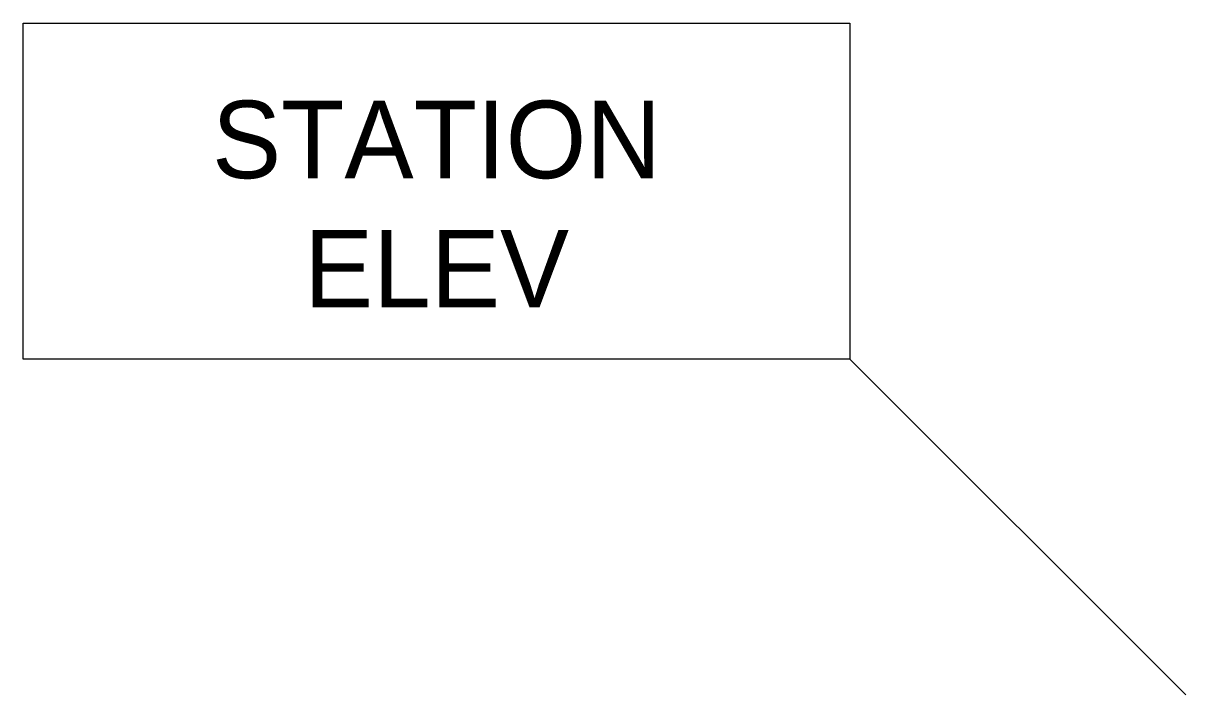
# Model space of a CAD drawing. Extents: x -45 to 0, y 0 to 26.
import ezdxf
from ezdxf.enums import TextEntityAlignment as Align

# ---------------------------------------------------------------- set-up
doc = ezdxf.new("R2010")
doc.units = 0
doc.layers.get('0').update_dxf_attribs({"linetype": 'CONTINUOUS'})

msp = doc.modelspace()

# ---------------------------------------------------------------- linework, layer by layer
at = {"color": 0}
msp.add_lwpolyline([(-13, 13), (-45, 13), (-45, 26), (-13, 26), (-13, 13), (0, 0)], dxfattribs=at)

# ---------------------------------------------------------------- texts
for tag, text, p in [('STATION', '00+000.00', (-29, 20)), ('ELEV', '000.00', (-29, 15))]:
    msp.add_attdef(tag, text=text, height=3, dxfattribs=at).set_placement(p, align=Align.CENTER)

doc.saveas('drawing.dxf')
